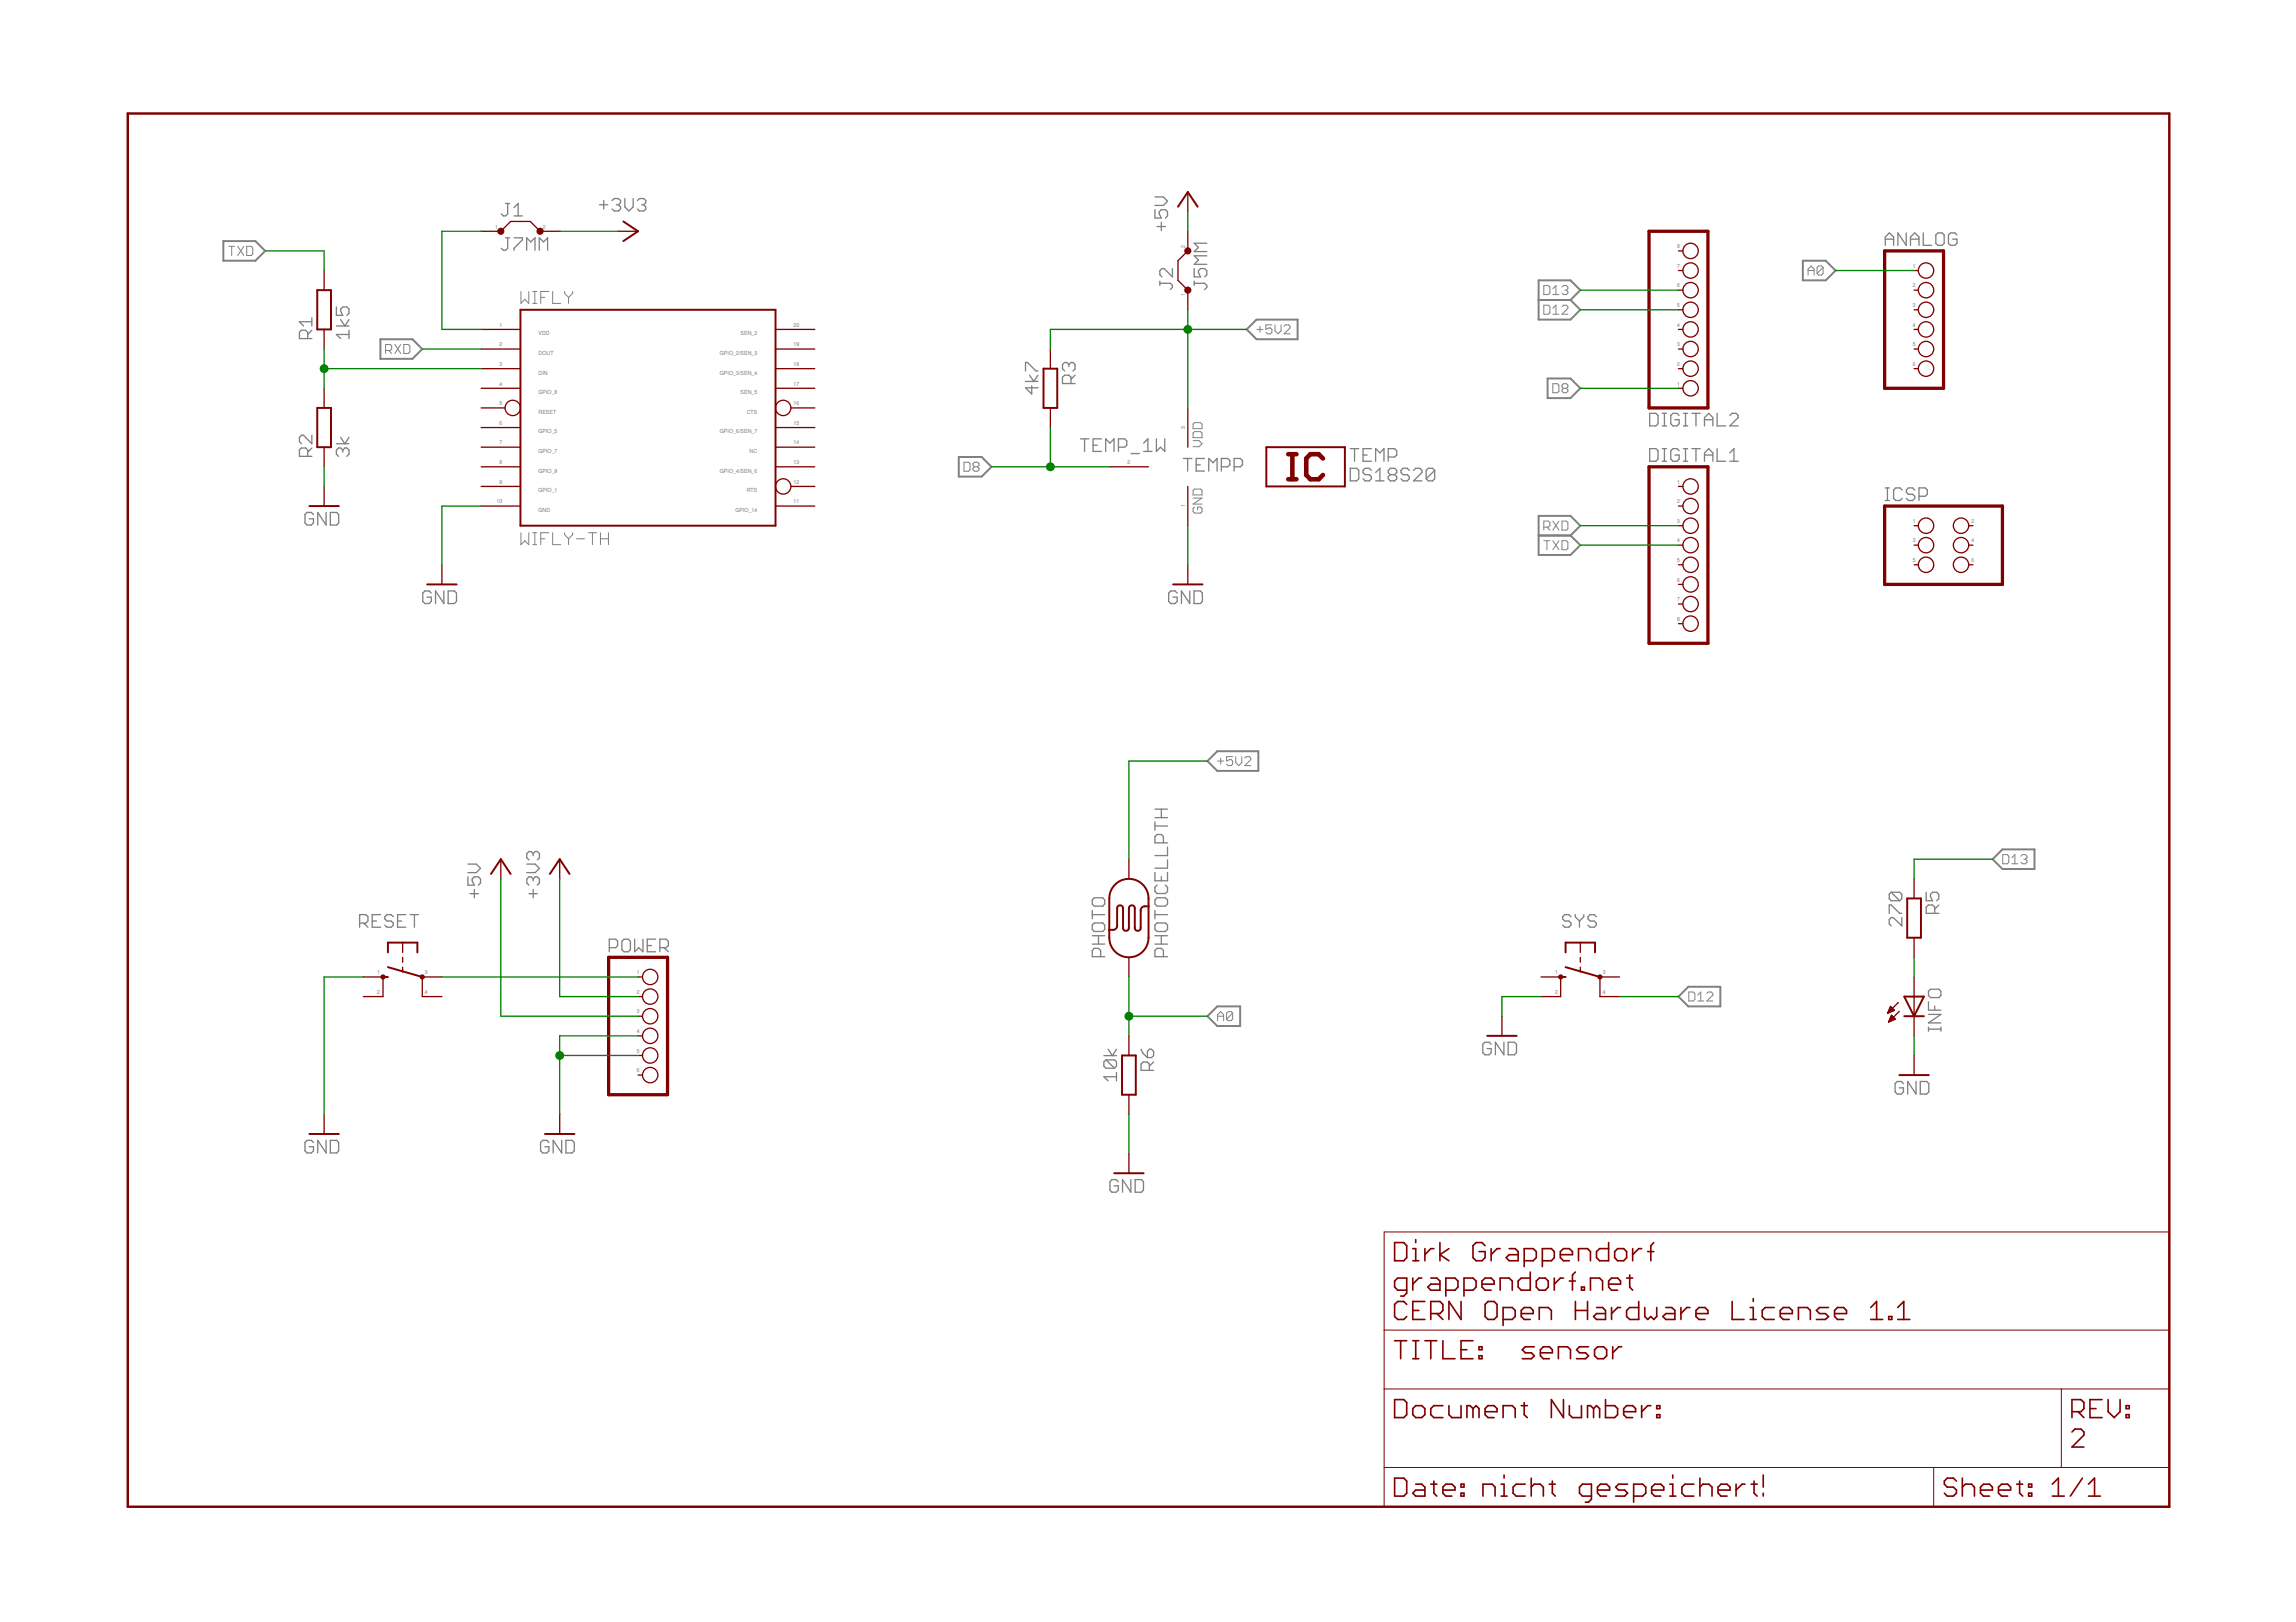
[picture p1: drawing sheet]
<svg xmlns="http://www.w3.org/2000/svg" width="297mm" height="210mm" viewBox="0 0 297 210" stroke-linecap="round" stroke-linejoin="round" font-family="sans-serif">
<defs><g id="words">
<g font-size=".7" fill="#808080">
<text x="64" y="29.6">1</text>
<text x="70.2" y="29.6">2</text>
<text x="153.3" y="32.1" transform="rotate(-90 153.3 32.1)">2</text>
<text x="217" y="34.7">7</text>
<text x="217" y="32.1">8</text>
<text x="247.5" y="34.7">1</text>
<text x="153.3" y="38.3" transform="rotate(-90 153.3 38.3)">1</text>
<text x="217" y="39.7">5</text>
<text x="217" y="37.2">6</text>
<text x="247.5" y="37.2">2</text>
<text x="247.5" y="39.7">3</text>
<text x="64.6" y="42.3">1</text>
<text x="64.6" y="44.8">2</text>
<text x="64.6" y="47.3">3</text>
<text x="69.7" y="43.4">VDD</text>
<text x="69.7" y="45.9">DOUT</text>
<text x="93.1" y="45.9">GPIO_2/SEN_3</text>
<text x="95.8" y="43.4">SEN_2</text>
<text x="102.7" y="47.3">18</text>
<text x="102.7" y="44.8">19</text>
<text x="102.7" y="42.3">20</text>
<text x="217" y="47.3">2</text>
<text x="217" y="44.8">3</text>
<text x="217" y="42.3">4</text>
<text x="247.5" y="42.3">4</text>
<text x="247.5" y="44.8">5</text>
<text x="247.5" y="47.3">6</text>
<text x="64.6" y="49.9">4</text>
<text x="64.6" y="52.4">5</text>
<text x="69.7" y="48.5">DIN</text>
<text x="69.7" y="51">GPIO_8</text>
<text x="69.7" y="53.5">RESET</text>
<text x="93.1" y="48.5">GPIO_3/SEN_4</text>
<text x="95.8" y="51">SEN_5</text>
<text x="96.6" y="53.5">CTS</text>
<text x="102.7" y="52.4">16</text>
<text x="102.7" y="49.9">17</text>
<text x="217" y="49.9">1</text>
<text x="64.6" y="55">6</text>
<text x="64.6" y="57.5">7</text>
<text x="69.7" y="56.1">GPIO_5</text>
<text x="69.7" y="58.6">GPIO_7</text>
<text x="93.1" y="56.1">GPIO_6/SEN_7</text>
<text x="97" y="58.6">NC</text>
<text x="102.7" y="57.5">14</text>
<text x="102.7" y="55">15</text>
<text x="153.3" y="55.5" transform="rotate(-90 153.3 55.5)">3</text>
<text x="64.2" y="65.1">10</text>
<text x="64.6" y="60">8</text>
<text x="64.6" y="62.6">9</text>
<text x="69.7" y="61.2">GPIO_9</text>
<text x="69.7" y="63.7">GPIO_1</text>
<text x="93.1" y="61.2">GPIO_4/SEN_6</text>
<text x="96.6" y="63.7">RTS</text>
<text x="102.7" y="65.1">11</text>
<text x="102.7" y="62.6">12</text>
<text x="102.7" y="60">13</text>
<text x="145.9" y="60">2</text>
<text x="153.3" y="65.7" transform="rotate(-90 153.3 65.7)">1</text>
<text x="217" y="62.6">1</text>
<text x="217" y="65.1">2</text>
<text x="69.7" y="66.2">GND</text>
<text x="95.1" y="66.2">GPIO_14</text>
<text x="217" y="67.7">3</text>
<text x="217" y="70.2">4</text>
<text x="247.5" y="67.7">1</text>
<text x="247.5" y="70.2">3</text>
<text x="255" y="67.7">2</text>
<text x="255" y="70.2">4</text>
<text x="217" y="72.7">5</text>
<text x="217" y="75.3">6</text>
<text x="217" y="77.8">7</text>
<text x="247.5" y="72.7">5</text>
<text x="255" y="72.7">6</text>
<text x="217" y="80.4">8</text>
<text x="48.8" y="126.1">1</text>
<text x="48.8" y="128.6">2</text>
<text x="55" y="126.1">3</text>
<text x="55" y="128.6">4</text>
<text x="82.4" y="126.1">1</text>
<text x="82.4" y="128.6">2</text>
<text x="82.4" y="131.1">3</text>
<text x="201.2" y="126.1">1</text>
<text x="201.2" y="128.6">2</text>
<text x="207.4" y="126.1">3</text>
<text x="207.4" y="128.6">4</text>
<text x="82.4" y="133.7">4</text>
<text x="82.4" y="136.2">5</text>
<text x="82.4" y="138.8">6</text>
</g>
</g></defs>
<g fill="none" stroke="#808080" stroke-width=".17">
<path d="M43.5 39.7v1.1h.8l-.2-.5v-.3l.2-.3h.6l.2 .3v.6l-.2 .2M65.4 30.8h.5M65.4 26.3h.5M65.7 30.8v1.3l-.3 .3h-.3l-.2-.3M65.7 26.3v1.4l-.3 .2h-.3l-.2-.2M66.5 30.8h1.1v.2l-1.1 1.1v.3M66.5 27.9h1.1M66.5 26.9l.5-.6v1.6M68.1 32.4v-1.6l.6 .5 .5-.5v1.6M69.8 32.4v-1.6l.5 .5 .5-.5v1.6M77.6 26.5h1M78.1 26v1.1"/>
<path d="M79.2 26l.3-.3h.5l.3 .3v.2l-.3 .3M79.7 26.5h.3M80 26.5l.3 .3v.3l-.3 .2h-.5l-.3-.2M80.8 25.7v1.1l.6 .5 .5-.5v-1.1M82.5 26l.2-.3h.6l.2 .3v.2l-.2 .3M83 26.5h.3M83.3 26.5l.2 .3v.3l-.2 .2h-.6l-.2-.2M149.4 27.1v1.1h.8l-.2-.5v-.3l.2-.3h.6l.2 .3v.5l-.2 .3M149.4 25.5h1.1l.5 .5-.5 .6h-1.1M149.7 29.3h1.1M150.1 36.7h1.3l.3 .2v.3l-.3 .3M150.1 36.4v.5"/>
<path d="M150.2 28.8v1M151.7 34.8v1l-1.1-1h-.3l-.2 .2v.6l.2 .2M154.5 36.7h1.4l.2 .2v.3l-.2 .3M154.5 34.8v1h.8l-.3-.5v-.3l.3-.2h.6l.2 .2v.6l-.2 .2M154.5 36.4v.5M156.1 33.1h-1.6l.5 .6-.5 .5h1.6M156.1 31.5h-1.6l.5 .5-.5 .6h1.6M243.9 31.7v-1l.5-.6 .6 .6v1M243.9 30.9h1.1M246.6 30.1v1.6l-1.1-1.6v1.6M247.2 30.9h1.1M247.2 31.7v-1l.5-.6 .6 .6v1"/>
<path d="M248.8 30.1v1.6h1.1M250.4 30.4l.3-.3h.5l.3 .3v1.1l-.3 .2h-.5l-.3-.2zM253.2 30.4l-.3-.3h-.6l-.2 .3v1.1l.2 .2h.6l.3-.2v-.6h-.6M39.8 59.1v-.8l-.3-.3h-.5l-.3 .3v.8h1.6M39.8 43.8v-.8l-.3-.3h-.5l-.3 .3v.8h1.6M40.3 56.3v1.1l-1-1.1h-.3l-.3 .3v.5l.3 .3M40.3 42.7l-.5 .6M40.3 41.6h-1.6l.6 .6M40.3 41.1v1.1M40.3 58l-.5 .5M43.5 42.2h1.6M43.5 57.4h1.6"/>
<path d="M44.1 41.4l.5 .8 .5-.8M44.1 56.6l.5 .8 .5-.8M44.3 58.3l.3-.3h.3l.2 .3v.5l-.2 .3M44.3 58.3l-.2-.3h-.3l-.3 .3v.5l.3 .3M44.3 58.3v.2M45.1 43.3h-1.6l.6 .5M45.1 42.7v1.1M132.7 49.4h1.6M132.7 48v-1.1h.2l1.1 1.1h.3M133.2 48.6l.6 .8 .5-.8M133.5 49.9v1.1l-.8-.8h1.6M138.3 47.2l-.3-.3h-.3l-.2 .3v.5l.2 .3"/>
<path d="M138.3 47.2l.3-.3h.2l.3 .3v.5l-.3 .3M138.3 47.2v.3M138.6 49.6v-.8l-.3-.2h-.6l-.2 .2v.8h1.6M139.1 48.6l-.5 .5M139.8 56.8h1.1M140.3 56.8v1.6M141.4 57.6h.6M142.5 56.8h-1.1v1.6h1.1M143 58.4v-1.6l.6 .5 .5-.5v1.6M144.7 57.9h.8l.3-.3v-.5l-.3-.3h-.8v1.6M146.3 58.7h1.1M148 58.4h1"/>
<path d="M148 57.3l.5-.5v1.6M149.6 56.8v1.6l.5-.5 .6 .5v-1.6M153.1 59.3h1.1M153.6 59.3v1.7M155.8 59.3h-1.1v1.7h1.1M174.7 58.1h1.1M175.2 58.1v1.6M176.3 58.9h.6M177.4 58.1h-1.1v1.6h1.1M178 59.7v-1.6l.5 .5 .5-.5v1.6M179.6 59.1h.8l.3-.2v-.6l-.3-.2h-.8v1.6M213.4 53.5h.8l.3 .3v1l-.3 .3h-.8z"/>
<path d="M213.4 58.1h.8l.3 .2v1.1l-.3 .3h-.8zM215.1 55.1h.5M215.1 53.5h.5M215.1 59.7h.5M215.1 58.1h.5M215.3 53.5v1.6M215.3 58.1v1.6M217.2 53.8l-.2-.3h-.6l-.2 .3v1l.2 .3h.6l.2-.3v-.5h-.5M217.2 58.3l-.2-.2h-.6l-.2 .2v1.1l.2 .3h.6l.2-.3v-.5h-.5M217.8 55.1h.5M217.8 53.5h.5M217.8 59.7h.5"/>
<path d="M217.8 58.1h.5M218.1 53.5v1.6M218.1 58.1v1.6M218.9 53.5h1.1M218.9 58.1h1.1M219.4 53.5v1.6M219.4 58.1v1.6M220.5 54.3h1.1M220.5 55.1v-1.1l.6-.5 .5 .5v1.1M220.5 59.7v-1.1l.6-.5 .5 .5v1.1M220.5 58.9h1.1M222.1 53.5v1.6h1.1"/>
<path d="M222.1 58.1v1.6h1.1M223.8 53.8l.3-.3h.5l.3 .3v.2l-1.1 1.1h1.1M223.8 59.7h1.1M223.8 58.6l.5-.5v1.6M40.6 66.6l-.3-.3h-.6l-.2 .3v1.1l.2 .2h.6l.3-.2v-.6h-.6M42.2 66.3v1.6l-1.1-1.6v1.6M42.7 66.3h.9l.2 .3v1.1l-.2 .2h-.9zM55.8 76.8l-.3-.3h-.5l-.3 .3v1l.3 .3h.5l.3-.3v-.5h-.6M57.4 76.5v1.6l-1.1-1.6v1.6M58 76.5h.8l.3 .3v1l-.3 .3h-.8zM152.3 76.8l-.3-.3h-.5l-.3 .3v1l.3 .3h.5l.3-.3v-.5h-.6M153.9 76.5v1.6l-1.1-1.6v1.6"/>
<path d="M154.5 76.5h.8l.3 .3v1l-.3 .3h-.8zM154.7 60.2h.6M156.4 61v-1.7l.5 .6 .6-.6v1.7M158 60.4h.8l.3-.2v-.6l-.3-.3h-.8v1.7M159.7 60.4h.8l.2-.2v-.6l-.2-.3h-.8v1.7M174.7 60.6h.8l.3 .3v1.1l-.3 .2h-.8zM177.4 60.9l-.3-.3h-.5l-.3 .3v.3l.3 .2h.5l.3 .3v.3l-.3 .2h-.5l-.3-.2M178 62.2h1M178 61.2l.5-.6v1.6M179.9 61.4l-.3 .3v.3l.3 .2h.5l.3-.2v-.3l-.3-.3M179.9 61.4l-.3-.2v-.3l.3-.3h.5l.3 .3v.3l-.3 .2M179.9 61.4h.5"/>
<path d="M182.3 60.9l-.2-.3h-.6l-.2 .3v.3l.2 .2h.6l.2 .3v.3l-.2 .2h-.6l-.2-.2M182.9 60.9l.3-.3h.5l.3 .3v.3l-1.1 1h1.1M185.6 60.9v1.1l-.3 .2h-.5l-.3-.2M185.6 60.9l-.3-.3h-.5l-.3 .3v1.1M185.6 60.9l-1.1 1.1M243.9 64.8h.5M243.9 63.1h.5M244.2 63.1v1.7M246.1 63.4l-.3-.3h-.5l-.3 .3v1.1l.3 .3h.5l.3-.3M247.7 63.4l-.3-.3h-.5l-.3 .3v.3l.3 .3h.5l.3 .2v.3l-.3 .3h-.5l-.3-.3M248.3 64.2h.8l.2-.2v-.6l-.2-.3h-.8v1.7M46.5 119.5h.8l.3-.3v-.6l-.3-.2h-.8v1.6"/>
<path d="M47.1 119.5l.5 .5M48.2 119.2h.5M49.2 118.4h-1v1.6h1M50.9 118.6l-.3-.2h-.5l-.3 .2v.3l.3 .3h.5l.3 .3v.2l-.3 .3h-.5l-.3-.3M51.4 119.2h.6M52.5 118.4h-1.1v1.6h1.1M53.1 118.4h1M53.6 118.4v1.6M60.5 113.5v1.1h.9l-.3-.6v-.3l.3-.2h.5l.3 .2v.6l-.3 .3M60.5 111.8h1.1l.6 .6-.6 .5h-1.1M60.8 115.7h1.1M61.4 115.1v1.1"/>
<path d="M68.2 111.8h1l.6 .6-.6 .5h-1M68.4 115.7h1.1M69 113.7l-.3-.2h-.3l-.2 .2v.6l.2 .3M69 113.7l.2-.2h.3l.3 .2v.6l-.3 .3M69 110.5v.2M69 113.7v.3M69 115.1v1.1M69 110.5l-.3-.3h-.3l-.2 .3v.5l.2 .3M69 110.5l.2-.3h.3l.3 .3v.5l-.3 .3M141.3 118.4h1.6M141.3 117.8v1.1M141.6 119.4h1.1l.2 .3v.6l-.2 .2h-1.1l-.3-.2v-.6z"/>
<path d="M141.6 116.2h1.1l.2 .3v.5l-.2 .3h-1.1l-.3-.3v-.5zM149.4 106.4v1M149.4 112.9v1.1h1.6v-1.1M149.4 117.8v1.1M149.4 118.4h1.6M149.4 106.9h1.6M149.4 105.8h1.6M149.4 104.7h1.6M149.7 114.5l-.3 .3v.6l.3 .2h1.1l.2-.2v-.6l-.2-.3M149.7 116.2h1.1l.2 .3v.5l-.2 .3h-1.1l-.3-.3v-.5zM149.7 119.4h1.1l.2 .3v.6l-.2 .2h-1.1l-.3-.2v-.6zM150.2 104.7v1.1"/>
<path d="M150.2 113.5v.5M150.5 109.1v-.8l-.3-.3h-.5l-.3 .3v.8h1.6M151 109.6v1.1h-1.6M151 111.3v1.1h-1.6M203.2 118.6l-.2-.2h-.6l-.2 .2v.3l.2 .3h.6l.2 .3v.2l-.2 .3h-.6l-.2-.3M203.8 118.4v.2l.5 .6M204.3 119.2v.8M204.9 118.4v.2l-.6 .6M206.5 118.6l-.3-.2h-.5l-.3 .2v.3l.3 .3h.5l.3 .3v.2l-.3 .3h-.5l-.3-.3M244.4 118.2v-1.1h.3l1.1 1.1h.2M244.7 115.5h1.1l.2 .2v.6l-.2 .3M244.7 115.5l-.3 .2v.6l.3 .3h1.1"/>
<path d="M244.7 115.5l1.1 1.1M246 118.7v1.1l-1.1-1.1h-.2l-.3 .3v.6l.3 .2M249.2 115.5v1.1h.8l-.3-.6v-.3l.3-.2h.5l.3 .2v.6l-.3 .3M250.3 118.2v-.8l-.3-.3h-.5l-.3 .3v.8h1.6M250.8 117.1l-.5 .5M78.8 122.6h.9l.2-.2v-.6l-.2-.3h-.9v1.7M80.7 121.5h.6l.3 .3v1.1l-.3 .3h-.6l-.2-.3v-1.1zM82.1 121.5v1.7l.5-.6 .6 .6v-1.7M83.7 122.4h.6M84.8 121.5h-1.1v1.7h1.1M85.4 122.6h.8l.3-.2v-.6l-.3-.3h-.8v1.7M85.9 122.6l.6 .6"/>
<path d="M141.3 122.2h1.6M141.3 121.1h1.6M142.1 121.1v1.1M142.4 123.8v-.8l-.3-.3h-.5l-.3 .3v.8h1.6M142.8 136.6h1.6M143.1 137.2h1.1l.2 .2v.6l-.2 .2M143.1 137.2l-.3 .2v.6l.3 .2h1.1M143.1 137.2l1.1 1M143.4 135.8l.5 .8 .5-.8M144.4 139.3h-1.6l.6 .6M144.4 138.8v1.1M147.6 135.8l.3 .5 .5 .6"/>
<path d="M148.7 138.5v-.8l-.3-.3h-.5l-.3 .3v.8h1.6M148.7 135.8h.3l.2 .3v.5l-.2 .3h-.6v-.8zM149.2 137.4l-.5 .6M149.4 122.2h1.6M149.4 121.1h1.6M150.2 121.1v1.1M150.5 123.8v-.8l-.3-.3h-.5l-.3 .3v.8h1.6M192.9 135.1l-.2-.2h-.6l-.3 .2v1.1l.3 .3h.6l.2-.3v-.5h-.5M194.6 134.9v1.6l-1.1-1.6v1.6M195.1 134.9h.8l.3 .2v1.1l-.3 .3h-.8zM247.9 140v1.6l-1.1-1.6v1.6M248.4 140h.9l.2 .2v1.1l-.2 .3h-.9z"/>
<path d="M249.5 133.2h1.6M249.5 129.6v1.1h1.6M249.5 132.9v.6M249.5 131.3h1.6l-1.6 1.1h1.6M249.7 128h1.1l.3 .3v.5l-.3 .3h-1.1l-.2-.3v-.5zM250.3 130.2v.5M251.1 132.9v.6M40.6 147.8l-.3-.2h-.6l-.2 .2v1.1l.2 .3h.6l.3-.3v-.5h-.6M42.2 147.6v1.6l-1.1-1.6v1.6M42.7 147.6h.9l.2 .2v1.1l-.2 .3h-.9zM71 147.8l-.2-.2h-.6l-.3 .2v1.1l.3 .3h.6l.2-.3v-.5h-.5M72.7 147.6v1.6l-1.1-1.6v1.6"/>
<path d="M73.2 147.6h.8l.3 .2v1.1l-.3 .3h-.8zM144.7 152.9l-.3-.2h-.6l-.2 .2v1.1l.2 .3h.6l.3-.3v-.5h-.6M146.3 152.7v1.6l-1.1-1.6v1.6M146.9 152.7h.8l.2 .2v1.1l-.2 .3h-.8zM246.3 140.2l-.3-.2h-.6l-.2 .2v1.1l.2 .3h.6l.3-.3v-.5h-.6"/>
</g>
<g fill="none" stroke="#808080" stroke-width=".13">
<path d="M29.6 31.9h.8M30 31.9v1.2M30.8 31.9l.7 1.2M31.5 31.9l-.7 1.2M31.9 31.9h.6l.2 .2v.8l-.2 .2h-.6zM67.4 37.7v1.6l.5-.6 .5 .6v-1.6M68.9 39.3h.5M68.9 37.7h.5M69.2 37.7v1.6M70 38.5h.5M71 37.7h-1v1.6M71.5 37.7v1.6h1"/>
<path d="M73 37.7v.3l.6 .5M73.6 38.5v.8M74.1 37.7v.3l-.5 .5M199.7 37h.6l.2 .1v.8l-.2 .2h-.6zM199.7 39.5h.6l.2 .2v.8l-.2 .2h-.6zM200.9 39.9l.4-.4v1.2M200.9 37.4l.4-.4v1.1M200.9 38.1h.8M202.1 37.1l.2-.1h.3l.2 .1v.3l-.2 .1M202.1 39.7l.2-.2h.3l.2 .2v.2l-.7 .8h.7M202.5 37.5h.1M202.6 37.5l.2 .2v.2l-.2 .2h-.3l-.2-.2"/>
<path d="M233.9 35.6v-.8l.4-.4 .4 .4v.8M233.9 35h.8M235.9 34.6l-.2-.2h-.4l-.2 .2v.8M235.9 34.6v.8l-.2 .2h-.4l-.2-.2M235.9 34.6l-.8 .8M49.9 45.4h.6l.2-.2v-.4l-.2-.2h-.6v1.1M50.3 45.4l.4 .3M51.1 44.6l.7 1.1M51.8 44.6l-.7 1.1M52.2 44.6h.6l.2 .2v.8l-.2 .1h-.6zM124.7 59.8h.6l.2 .2v.8l-.2 .2h-.6zM154.3 57h.8l.4 .4-.4 .4h-.8"/>
<path d="M154.5 54.7h.8l.2 .2v.6h-1.2v-.6zM154.5 55.9h.8l.2 .1v.6h-1.2v-.6zM162.6 42.6h.8M163 42.2v.8M164.5 42h-.7v.6l.4-.2h.2l.1 .2v.4l-.1 .2h-.4l-.2-.2M165 42v.8l.3 .4 .4-.4v-.8M166.1 42.2l.2-.2h.4l.2 .2v.2l-.8 .8h.8M200.9 40.7h.8M200.9 49.7h.6l.2 .1v.8l-.2 .2h-.6zM202.3 50.2l-.2-.1v-.3l.2-.1h.3l.2 .1v.3l-.2 .1M202.3 50.2l-.2 .2v.2l.2 .2h.3l.2-.2v-.2l-.2-.2M202.3 50.2h.3"/>
<path d="M67.4 68.9v1.6l.5-.5 .5 .5v-1.6M68.9 70.5h.5M68.9 68.9h.5M69.2 68.9v1.6M70 69.7h.5M71 68.9h-1v1.6M71.5 68.9v1.6h1M73 68.9v.3l.6 .5M73.6 69.7v.8M74.1 68.9v.3l-.5 .5M74.6 69.7h1M76.1 68.9h1.1"/>
<path d="M76.6 68.9v1.6M77.7 69.7h1M77.7 68.9v1.6M78.7 68.9v1.6M126.1 60.4l-.2 .2v.2l.2 .2h.4l.2-.2v-.2l-.2-.2M126.1 60.4l-.2-.2v-.2l.2-.2h.4l.2 .2v.2l-.2 .2M126.1 60.4h.4M154.3 64.5h1.2l-1.2 .7h1.2M154.5 65.6l-.2 .2v.4l.2 .2h.8l.2-.2v-.4l-.2-.2h-.4v.4M154.5 63.3h.8l.2 .2v.6h-1.2v-.6zM199.7 68.2h.6l.2-.2v-.4l-.2-.2h-.6v1.2M199.7 70h.8"/>
<path d="M200.1 68.2l.4 .4M200.1 70v1.1M200.9 67.4l.8 1.2M200.9 70l.8 1.1M201.7 67.4l-.8 1.2M201.7 70l-.8 1.1M202.1 67.4h.5l.2 .2v.8l-.2 .2h-.5zM202.1 70h.5l.2 .2v.8l-.2 .1h-.5zM157.5 98.5h.8M157.9 98.1v.8M159.5 97.9h-.8v.6l.4-.2h.2l.2 .2v.4l-.2 .2h-.4l-.2-.2M159.9 97.9v.8l.4 .4 .4-.4v-.8"/>
<path d="M161 98.1l.2-.2h.4l.2 .2v.2l-.8 .8h.8M259.1 110.6h.6l.2 .2v.8l-.2 .2h-.6zM260.3 111.8h.7M260.3 111l.4-.4v1.2M261.5 110.8l.1-.2h.4l.2 .2v.2l-.2 .2M261.8 111.2h.2M262 111.2l.2 .2v.2l-.2 .2h-.4l-.1-.2M157.5 132.1v-.8l.4-.4 .4 .4v.8M157.5 131.5h.8M159.5 131.1l-.2-.2h-.4l-.2 .2v.8M159.5 131.1v.8l-.2 .2h-.4l-.2-.2M159.5 131.1l-.8 .8"/>
<path d="M218.5 128.4h.6l.2 .2v.7l-.2 .2h-.6zM219.6 129.5h.8M219.6 128.8l.4-.4v1.1M220.8 128.6l.2-.2h.4l.2 .2v.2l-.8 .7h.8"/>
</g>
<g fill="none" stroke="#808080" stroke-width=".25">
<path d="M28.9 31.2h4.1l1.3 1.3-1.3 1.2h-4.1zM199.1 36.3h4.1l1.2 1.2-1.2 1.3 1.2 1.3-1.2 1.3h-4.1zM199.1 38.8h4.1M233.2 33.7h3l1.3 1.3-1.3 1.3h-3zM49.2 43.9h4.2l1.2 1.3-1.2 1.2h-4.2zM124 59.1h3l1.3 1.3-1.3 1.3h-3zM161.3 42.6l1.3-1.2h5.3v2.5h-5.3zM200.2 49h3l1.2 1.2-1.2 1.3h-3zM199.1 66.8h4.1l1.2 1.2-1.2 1.3 1.2 1.2-1.2 1.3h-4.1zM199.1 69.3h4.1M156.2 98.5l1.3-1.3h5.3v2.6h-5.3zM257.8 111.2l1.3-1.3h4.1v2.6h-4.1z"/>
<path d="M157.5 130.2h2.9v2.6h-2.9l-1.3-1.3zM217.1 129l1.3-1.3h4.2v2.5h-4.2z"/>
</g>
<g fill="none" stroke="#800000" stroke-width=".21">
<path d="M180.4 160.8h1.2l.4 .4v1.6l-.4 .4h-1.2zM180.4 173.5h1.6M181.2 173.5v2.3M182 167h-1.2l-.4-.4v-.8l.4-.4h1.2v1.9l-.4 .4h-.4M182 168.8l-.4-.4h-.8l-.4 .4v1.6l.4 .4h.8l.4-.4M182.8 163.2h.8M182.8 161.6h.4v1.6M182.8 165.4v1.6M182.8 169.6h.8M182.8 173.5h.8M182.8 175.8h.8M183.2 160.4v.4"/>
<path d="M183.2 173.5v2.3M183.9 165.4h-.3l-.8 .8M184.3 161.6v1.6M184.3 168.4h-1.5v2.4h1.5M184.3 173.5h1.6M185.1 165.4h.8l.4 .4v1.2h-1.2l-.4-.4 .4-.4h1.2M185.1 170h1.2l.4-.4v-.8l-.4-.4h-1.2v2.4M185.1 173.5v2.3M185.5 161.6h-.4l-.8 .8M185.9 170l.8 .8M186.3 160.8v2.4M186.7 173.5v2.3h1.5"/>
<path d="M187 167h1.2l.4-.4v-.8l-.4-.4h-1.2v2.3M187.5 161.6l-1.2 .8 1.2 .8M189 168.4v2.4l-1.5-2.4v2.4M189 174.7h.8M189.4 167h1.2l.4-.4v-.8l-.4-.4h-1.2v2.3M190.6 173.5h-1.6v2.3h1.6M191.3 174.3h.4v.4h-.4zM191.3 175.5h.4v.3h-.4zM191.7 166.2h1.6v-.4l-.4-.4h-.8l-.4 .4v.8l.4 .4h.8M192.1 161.2l-.4-.4h-.7l-.4 .4v1.6l.4 .4h.7l.4-.4v-.8h-.8M192.5 168.4h.8l.4 .4v1.6l-.4 .4h-.8l-.4-.4v-1.6zM192.9 161.6v1.6"/>
<path d="M194.1 161.6h-.4l-.8 .8M194.1 167v-1.6h1.1l.4 .4v1.2M194.5 170.8h1.1l.4-.4v-.8l-.4-.4h-1.1v2.3M195.2 161.6h.8l.4 .4v1.2h-1.2l-.3-.4 .3-.4h1.2M196.8 170h1.6v-.4l-.4-.4h-.8l-.4 .4v.8l.4 .4h.8M197.2 163.2h1.2l.4-.4v-.8l-.4-.4h-1.2v2.3M198 164.6v2.4h-1.2l-.4-.4v-.8l.4-.4h1.2M198.5 174.3h-1.2l-.4 .4 .4 .4h.8l.4 .4-.4 .3h-1.2M199.1 165.4h.8l.4 .4v.8l-.4 .4h-.8l-.3-.4v-.8zM199.1 170.8v-1.6h1.2l.4 .4v1.2M199.3 175.1h1.5v-.4l-.4-.4h-.7l-.4 .4v.8l.4 .3h.7M199.5 163.2h1.2l.4-.4v-.8l-.4-.4h-1.2v2.3"/>
<path d="M201.1 165.4v1.6M201.6 175.8v-1.5h1.2l.4 .4v1.1M201.9 162.4h1.5v-.4l-.4-.4h-.7l-.4 .4v.8l.4 .4h.7M202.3 165.4h-.4l-.8 .8M203 165.8h.8M203.8 164.6l-.4 .4v2M203.8 169.6h1.6M203.8 168.4v2.4M204.2 163.2v-1.6h1.2l.4 .4v1.2M204.6 166.6h.4v.4h-.4zM205.4 168.4v2.4M205.5 174.3h-1.2l-.3 .4 .3 .4h.8l.4 .4-.4 .3h-1.1"/>
<path d="M205.8 167v-1.6h1.1l.4 .4v1.2M206.3 174.7l.4-.4h.8l.4 .4v.8l-.4 .3h-.8l-.4-.3zM206.5 169.2h.8l.4 .4v1.2h-1.2l-.3-.4 .3-.4h1.2M208.1 160.8v2.4h-1.2l-.4-.4v-.8l.4-.4h1.2M208.1 166.2h1.6v-.4l-.4-.4h-.8l-.4 .4v.8l.4 .4h.8M208.5 169.2v1.6M208.6 174.3v1.5M208.9 162l.4-.4h.8l.3 .4v.8l-.3 .4h-.8l-.4-.4zM209.7 169.2h-.4l-.8 .8M209.8 174.3h-.4l-.8 .8M210.4 165.4h.8M210.8 165v1.6l.4 .4"/>
<path d="M211.2 161.6v1.6M212 168.4v2.4h-1.2l-.4-.4v-.8l.4-.4h1.2M212.4 161.6h-.4l-.8 .8M212.8 169.2v1.2l.4 .4 .4-.4 .4 .4 .3-.4v-1.2M213.2 162h.8M214 160.8l-.4 .4v2M215.5 169.2h.8l.4 .4v1.2h-1.2l-.4-.4 .4-.4h1.2M217.5 169.2v1.6M218.6 169.2h-.4l-.7 .8M219.4 170h1.6v-.4l-.4-.4h-.8l-.4 .4v.8l.4 .4h.8M224.1 168.4v2.4h1.5M226.4 170.8h.8"/>
<path d="M226.4 169.2h.4v1.6M226.8 168v.4M229.5 169.2h-1.1l-.4 .4v.8l.4 .4h1.1M230.3 170h1.6v-.4l-.4-.4h-.8l-.4 .4v.8l.4 .4h.8M232.7 170.8v-1.6h1.1l.4 .4v1.2M236.6 169.2h-1.2l-.4 .4 .4 .4h.8l.4 .4-.4 .4h-1.2M237.3 170h1.6v-.4l-.4-.4h-.8l-.4 .4v.8l.4 .4h.8M242 170.8h1.6M242 169.2l.8-.8v2.4M244.3 170.4h.5v.4h-.5zM245.5 170.8h1.6M245.5 169.2l.8-.8v2.4"/>
<path d="M180.4 181.1h1.2l.4 .4v1.6l-.4 .4h-1.2zM180.4 191.3h1.2l.4 .4v1.5l-.4 .4h-1.2zM182.8 182.3l.4-.4h.7l.4 .4v.8l-.4 .4h-.7l-.4-.4zM183.2 192.1h.7l.4 .3v1.2h-1.1l-.4-.4 .4-.4h1.1M185.1 192.1h.8M185.5 191.7v1.5l.4 .4M186.7 181.9h-1.2l-.4 .4v.8l.4 .4h1.2M186.7 192.8h1.5v-.4l-.4-.3h-.8l-.3 .3v.8l.3 .4h.8M187.5 181.9v1.2l.3 .4h1.2v-1.6M189 192.1h.4v.3h-.4zM189 193.2h.4v.4h-.4zM190.6 182.3v1.2"/>
<path d="M190.6 182.3l-.4-.4h-.4v1.6M190.6 182.3l.4-.4 .3 .4v1.2M191.9 193.6v-1.5h1.1l.4 .3v1.2M192.1 182.7h1.6v-.4l-.4-.4h-.8l-.4 .4v.8l.4 .4h.8M194.2 193.6h.8M194.2 192.1h.4v1.5M194.5 183.5v-1.6h1.1l.4 .4v1.2M194.6 190.9v.4M196.8 181.9h.8M197.2 181.5v1.6l.4 .4M197.3 192.1h-1.1l-.5 .3v.8l.5 .4h1.1M198.1 192.4l.4-.3h.8l.4 .3v1.2"/>
<path d="M198.1 191.3v2.3M200.4 192.1h.8M200.8 191.7v1.5l.4 .4M202.3 181.1v2.4l-1.6-2.4v2.4M203 181.9v1.2l.4 .4h1.2v-1.6M205.9 193.6h-1.2l-.4-.4v-.8l.4-.3h1.2v1.9l-.4 .4h-.4M206.2 182.3l-.4-.4h-.4v1.6M206.2 182.3v1.2M206.2 182.3l.3-.4 .4 .4v1.2M206.7 192.8h1.5v-.4l-.4-.3h-.7l-.4 .3v.8l.4 .4h.7M207.7 181.1v2.4h1.2l.4-.4v-.8l-.4-.4h-1.2M210.1 182.7h1.5v-.4l-.4-.4h-.8l-.3 .4v.8l.3 .4h.8"/>
<path d="M210.6 192.1h-1.2l-.4 .3 .4 .4h.8l.4 .4-.4 .4h-1.2M211.3 193.6h1.2l.4-.4v-.8l-.4-.3h-1.2v2.3M212.4 181.9v1.6M213.6 181.9h-.4l-.8 .8M213.7 192.8h1.5v-.4l-.3-.3h-.8l-.4 .3v.8l.4 .4h.8M214.3 181.9h.4v.4h-.4zM214.3 183.1h.4v.4h-.4zM216 193.6h.8M216 192.1h.4v1.5M216.4 190.9v.4M219.1 192.1h-1.1l-.4 .3v.8l.4 .4h1.1M219.9 192.4l.4-.3h.8l.4 .3v1.2"/>
<path d="M219.9 191.3v2.3M222.3 192.8h1.5v-.4l-.4-.3h-.7l-.4 .3v.8l.4 .4h.7M224.6 192.1v1.5M225.8 192.1h-.4l-.8 .7M226.5 192.1h.8M226.9 191.7v1.5l.4 .4M228.1 190.9v1.5M228.1 193.2v.4M253.1 191.7l-.4-.4h-.8l-.4 .4v.4l.4 .3h.8l.4 .4v.4l-.4 .4h-.8l-.4-.4M253.9 192.4l.4-.3h.8l.3 .3v1.2M253.9 191.3v2.3M256.2 192.8h1.6v-.4l-.4-.3h-.8l-.4 .3v.8l.4 .4h.8"/>
<path d="M258.6 192.8h1.5v-.4l-.4-.3h-.7l-.4 .3v.8l.4 .4h.7M260.9 192.1h.8M261.3 191.7v1.5l.4 .4M262.4 193.2h.4v.4h-.4zM262.4 192.1h.4v.3h-.4zM265.5 193.6h1.6M265.5 192.1l.8-.8v2.3M268.1 185.3l.3-.4h.8l.4 .4v.4l-1.5 1.6h1.5M268.1 182.7h1.1l.4-.4v-.8l-.4-.4h-1.1v2.4M268.8 182.7l.8 .8M269.4 191.3l-1.6 2.3M270.2 193.6h1.5"/>
<path d="M270.2 192.1l.8-.8v2.3M270.4 182.3h.8M271.9 181.1h-1.5v2.4h1.5M272.7 181.1v1.6l.8 .8 .8-.8v-1.6M275.1 183.1h.4v.4h-.4zM275.1 181.9h.4v.4h-.4z"/>
</g>
<g fill="none" stroke="#800000" stroke-width=".42">
<path d="M213.3 29.9h7.7v22.9h-7.7zM243.8 32.5h7.6v17.7h-7.6zM213.3 60.4h7.7v22.8h-7.7zM243.8 65.5h15.3v10.1h-15.3zM78.7 123.9h7.7v17.8h-7.7z"/>
<circle cx="64.8" cy="29.9" r=".25"/>
<circle cx="69.9" cy="29.9" r=".25"/>
<circle cx="153.7" cy="37.5" r=".25"/>
<circle cx="153.7" cy="32.5" r=".25"/>
<circle cx="49.6" cy="126.4" r=".13"/>
<circle cx="54.6" cy="126.4" r=".13"/>
<circle cx="201.9" cy="126.4" r=".13"/>
<circle cx="207" cy="126.4" r=".13"/>
</g>
<g fill="none" stroke="#800000" stroke-width=".17">
<path d="M41.9 35v2.5M62.3 29.9h2.5l1.3-1.2h2.5l1.3 1.2h2.5M80 29.9h2.5M153.7 24.8v2.6M153.7 29.9v2.6l-1.3 1.2v2.6l1.3 1.2v2.6M217.1 37.5h.6M217.1 35h.6M217.1 32.5h.6M247.6 37.5h.6M247.6 35h.6M41.9 42.6v2.6M41.9 50.2v2.6"/>
<path d="M41.9 57.9v2.5M62.3 50.2h5M62.3 47.7h5M62.3 45.2h5M62.3 42.6h5M62.3 52.8h3M62.3 55.3h5M62.3 57.9h5M100.3 50.2h5.1M100.3 47.7h5.1M100.3 45.2h5.1M100.3 42.6h5.1"/>
<path d="M100.3 55.3h5.1M100.3 57.9h5.1M102.3 52.8h3.1M135.9 45.2v2.5M135.9 52.8v2.5M153.7 52.8v5.1M217.1 50.2h.6M217.1 47.7h.6M217.1 45.2h.6M217.1 42.6h.6M217.1 40.1h.6M247.6 47.7h.6"/>
<path d="M247.6 45.2h.6M247.6 42.6h.6M247.6 40.1h.6M41.9 62.9v2.6M57.2 73.1v2.5M62.3 62.9h5M62.3 65.5h5M62.3 60.4h5M100.3 65.5h5.1M100.3 60.4h5.1M102.3 62.9h3.1M143.5 60.4h5.1"/>
<path d="M153.7 62.9v5.1M153.7 73.1v2.5M217.1 62.9h.6M217.1 65.5h.6M217.1 68h.6M217.1 70.5h.6M217.1 73.1h.6M217.1 75.6h.6M217.1 78.2h.6M247.6 68h.6M247.6 70.5h.6M247.6 73.1h.6"/>
<path d="M254.7 68h.5M254.7 70.5h.5M254.7 73.1h.5M217.1 80.7h.6M64.8 111.2v2.5M72.4 111.2v2.5M146 111.2v2.5M247.6 113.7v2.6M47 126.4h2.6v2.6h-2.6M52.1 122v1.3M52.1 123.9v.6M52.1 125.2v.6"/>
<path d="M57.2 126.4h-2.6v2.6h2.6M82.5 126.4h.6M82.5 129h.6M82.5 131.5h.6M82.5 134h.6M82.5 136.6h.6M82.5 139.1h.6M146 123.9v2.5M146 134v2.6M194.3 131.5v2.5M199.4 126.4h2.5v2.6h-2.5M204.4 122v1.3"/>
<path d="M204.4 123.9v.6M204.4 125.2v.6M209.5 126.4h-2.5v2.6h2.5M244.2 131.1h.1M244.3 130.9h.3M244.3 130.8h.6M244.4 130.7h.6M244.4 132.1h.2M244.4 130.6h.5M244.4 132h.5M244.5 131.9h.7M244.5 130.5h.3"/>
<path d="M244.5 130.3h.2M244.5 131.8h.6M244.6 130.2l.5 .5-.9 .4zM244.6 131.7h.4M244.6 131.6h.3M244.7 131.4h.1M244.7 131.4l.5 .5-.9 .4zM245.6 129.7l-1.4 1.4M245.7 130.9l-1.4 1.4M247.6 121.3v2.6M247.6 126.4v7.6M247.6 136.6v2.5"/>
<path d="M41.9 144.2v2.5M72.4 144.2v2.5M146 141.7v2.5M146 149.3v2.5"/>
<circle cx="218.7" cy="32.5" r=".99"/>
<circle cx="218.7" cy="35" r=".99"/>
<circle cx="218.7" cy="37.5" r=".99"/>
<circle cx="249.2" cy="35" r=".99"/>
<circle cx="249.2" cy="37.5" r=".99"/>
<circle cx="66.3" cy="52.8" r=".99"/>
<circle cx="101.3" cy="52.8" r=".99"/>
<circle cx="218.7" cy="42.6" r=".99"/>
<circle cx="218.7" cy="40.1" r=".99"/>
<circle cx="218.7" cy="45.2" r=".99"/>
<circle cx="218.7" cy="47.7" r=".99"/>
<circle cx="218.7" cy="50.2" r=".99"/>
<circle cx="249.2" cy="42.6" r=".99"/>
<circle cx="249.2" cy="40.1" r=".99"/>
<circle cx="249.2" cy="45.2" r=".99"/>
<circle cx="249.2" cy="47.7" r=".99"/>
<circle cx="101.3" cy="62.9" r=".99"/>
<circle cx="218.7" cy="65.5" r=".99"/>
<circle cx="218.7" cy="75.6" r=".99"/>
<circle cx="218.7" cy="62.9" r=".99"/>
<circle cx="218.7" cy="68" r=".99"/>
<circle cx="218.7" cy="70.5" r=".99"/>
<circle cx="218.7" cy="73.1" r=".99"/>
<circle cx="218.7" cy="78.2" r=".99"/>
<circle cx="249.2" cy="70.5" r=".99"/>
<circle cx="249.2" cy="68" r=".99"/>
<circle cx="249.2" cy="73.1" r=".99"/>
<circle cx="253.7" cy="70.5" r=".99"/>
<circle cx="253.7" cy="68" r=".99"/>
<circle cx="253.7" cy="73.1" r=".99"/>
<circle cx="218.7" cy="80.7" r=".99"/>
<circle cx="84.1" cy="136.6" r=".99"/>
<circle cx="84.1" cy="131.5" r=".99"/>
<circle cx="84.1" cy="139.1" r=".99"/>
<circle cx="84.1" cy="126.4" r=".99"/>
<circle cx="84.1" cy="129" r=".99"/>
<circle cx="84.1" cy="134" r=".99"/>
</g>
<g fill="none" stroke="#800000" stroke-width=".25">
<path d="M41 37.5h1.8v5.1h-1.8zM80.6 28.7l1.9 1.2-1.9 1.3M152.4 26.8l1.3-2 1.2 2M41 52.8h1.8v5.1h-1.8zM67.3 40.1h33v27.9h-33zM135 47.7h1.8v5.1h-1.8zM163.8 57.9h10.2v5h-10.2zM40 65.5h3.8M55.3 75.6h3.8M151.8 75.6h3.8M63.5 113.1l1.3-1.9 1.3 1.9M71.1 113.1l1.3-1.9 1.3 1.9"/>
<path d="M144.1 114.6a2.54 2.54 0 0 1 2.8-.7 2.54 2.54 0 0 1 1.7 2.4v5a2.54 2.54 0 0 1-2.6 2.6 2.54 2.54 0 0 1-2.5-2.6v-5a2.47 2.47 0 0 1 .6-1.7zM148.6 117.3h-.7l-.3 .3v2.5a.38 .38 0 0 1-.4 .4 .38 .38 0 0 1-.4-.4v-2.6a.38 .38 0 0 0-.4-.3 .38 .38 0 0 0-.4 .3v2.6a.38 .38 0 0 1-.3 .4 .38 .38 0 0 1-.4-.4v-2.6a.38 .38 0 0 0-.4-.3 .38 .38 0 0 0-.4 .3v2.5l-.3 .3h-.7M246.7 116.3h1.8v5h-1.8zM49.6 126.4h.6M50.2 123.3v-1.3h3.8v1.3M50.2 125.2l4.4 1.2M145.2 136.6h1.7v5.1h-1.7zM192.4 134h3.8M201.9 126.4h.6M202.5 123.3v-1.3h3.9v1.3M202.5 125.2l4.5 1.2M245.7 139.1h3.8"/>
<path d="M246.4 129h2.5l-1.3 2.5zM246.4 131.5h2.5M40 146.7h3.8M70.5 146.7h3.8M144.1 151.8h3.9"/>
</g>
<path d="M16.5 14.7h264.1v180.3h-264.1z" fill="none" stroke="#800000" stroke-width=".32"/>
<path d="M179.1 159.4h101.5v35.6h-101.5zM179.1 179.7h101.5M179.1 172.1h101.5M266.7 179.7v10.2M179.1 189.9h101.5M250.2 189.9v5.1" fill="none" stroke="#800000" stroke-width=".13"/>
<path d="M166.7 58.8h1M167.2 58.8v3.2M171.2 59.3l-.6-.5h-1.1l-.5 .5v2.2l.5 .5h1.1l.6-.5M166.7 62h1" fill="none" stroke="#800000" stroke-width=".59"/>
<g fill="none" stroke="#008000" stroke-width=".17">
<path d="M34.3 32.5h7.6v2.5M62.3 29.9h-5.1v12.7h5.1M72.4 29.9h7.6M153.7 27.4v2.5M204.4 37.5h12.7M237.5 35h10.1M41.9 45.2v5M41.9 47.7h20.4M54.6 45.2h7.7M135.9 55.3v5.1M153.7 40.1v12.7M161.3 42.6h-25.4v2.6"/>
<path d="M204.4 40.1h12.7M204.4 50.2h12.7M41.9 60.4v2.5M62.3 65.5h-5.1v7.6M128.3 60.4h15.2M153.7 68v5.1M204.4 68h12.7M204.4 70.5h12.7M156.2 98.5h-10.2v12.7M64.8 113.7v17.8h17.7M72.4 113.7v15.3h10.1M257.8 111.2h-10.2v2.5"/>
<path d="M47 126.4h-5.1v17.8M57.2 126.4h25.3M72.4 136.6h10.1M82.5 134h-10.1v10.2M146 131.5h10.2M146 126.4v7.6M199.4 129h-5.1v2.5M209.5 129h7.6M247.6 123.9v2.5M247.6 134v2.6M146 144.2v5.1"/>
</g>
<g fill="#008000" stroke="#008000" stroke-width=".13">
<circle cx="72.4" cy="136.6" r=".51"/>
<circle cx="41.9" cy="47.7" r=".51"/>
<circle cx="153.7" cy="42.6" r=".51"/>
<circle cx="135.9" cy="60.4" r=".51"/>
<circle cx="146" cy="131.5" r=".51"/>
</g>
<use href="#words"/>
</svg>
